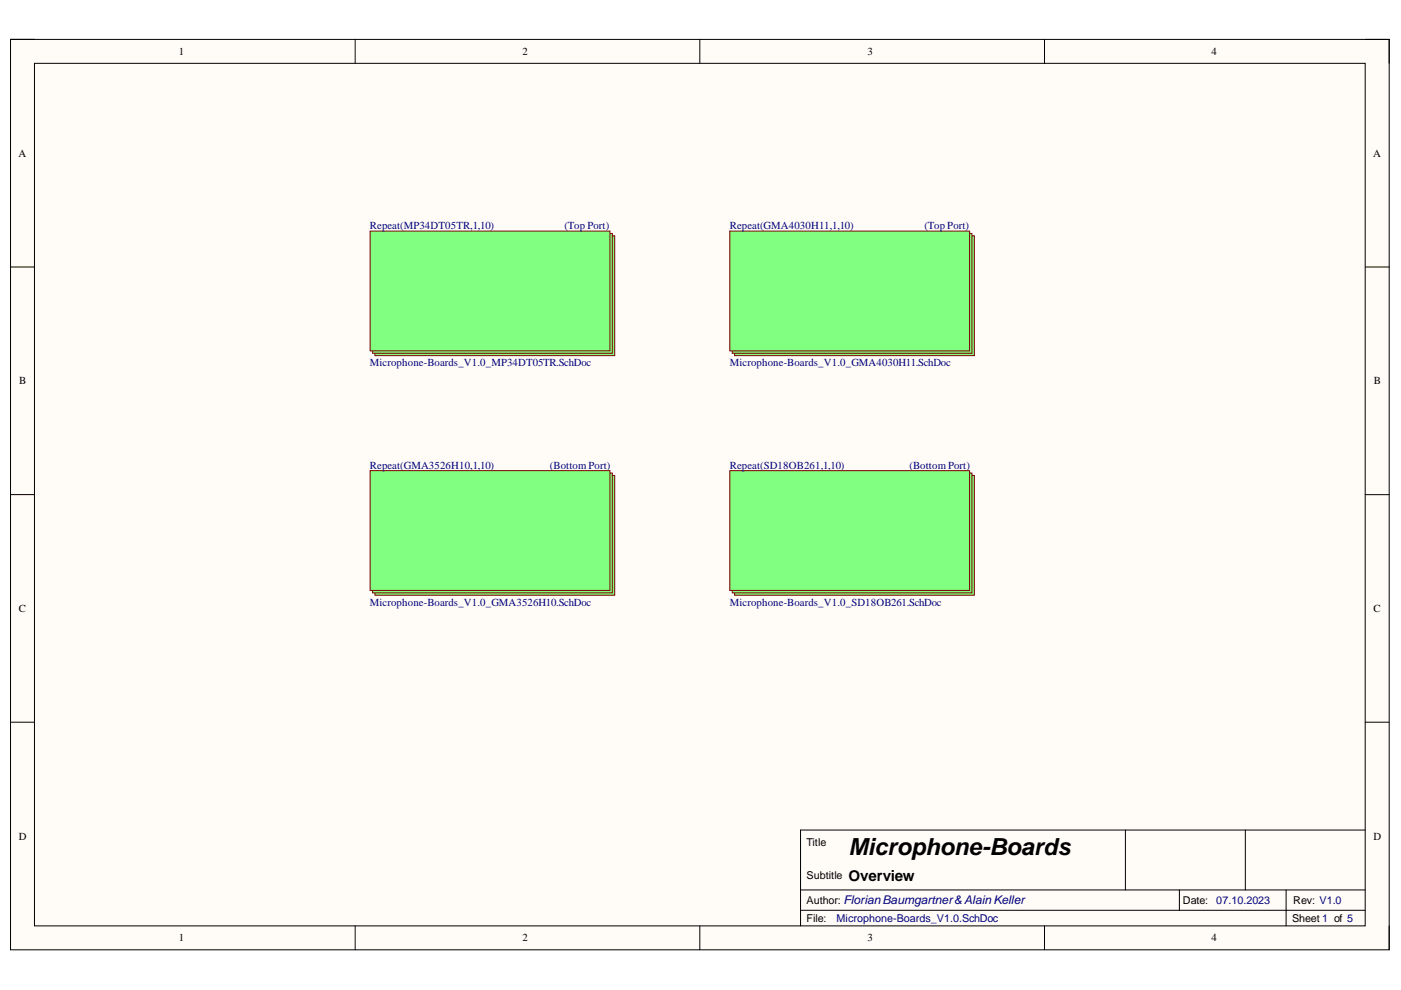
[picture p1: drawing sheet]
<svg xmlns="http://www.w3.org/2000/svg" width="297mm" height="210mm" viewBox="0 0 297 210" stroke-linecap="round" stroke-linejoin="round" font-family="sans-serif">
<defs><g id="words">
<text font-size="5" x="179.9" y="181.3">Microphone-Boards</text>
<text font-size="3.2" x="179.9" y="186.8">Overview</text>
<g font-size="2.3">
<text x="37.9" y="11.7">1</text>
<text x="110.7" y="11.7">2</text>
<text x="183.9" y="11.7">3</text>
<text x="256.9" y="11.7">4</text>
<text x="3.9" y="33.3">A</text>
<text x="291.1" y="33.3">A</text>
<text x="4.1" y="81.5">B</text>
<text x="291.3" y="81.5">B</text>
<text x="4" y="129.8">C</text>
<text x="291.2" y="129.8">C</text>
<text x="4" y="178">D</text>
<text x="171" y="179.3">Title</text>
<text x="291.2" y="178">D</text>
<text x="171" y="191.7">Author: FlorianBaumgartner&amp;AlainKeller</text>
<text x="171" y="186.4">Subtitle</text>
<text x="250.8" y="191.7">Date:</text>
<text x="274.2" y="191.7">Rev: V1.0</text>
<text x="171" y="195.5">File:</text>
<text x="274" y="195.5">Sheet 1 of 5</text>
<text x="37.9" y="199.6">1</text>
<text x="110.7" y="199.6">2</text>
<text x="183.9" y="199.6">3</text>
<text x="256.9" y="199.6">4</text>
</g>
<g font-size="2.3" fill="#000080">
<text x="78.4" y="48.5">Repeat(MP34DT05TR,1,10)</text>
<text x="119.7" y="48.5">(Top Port)</text>
<text x="154.7" y="48.5">Repeat(GMA4030H11,1,10)</text>
<text x="196" y="48.5">(Top Port)</text>
<text x="78.4" y="77.7">Microphone-Boards_V1.0_MP34DT05TR.SchDoc</text>
<text x="154.7" y="77.7">Microphone-Boards_V1.0_GMA4030H11.SchDoc</text>
<text x="78.4" y="99.3">Repeat(GMA3526H10,1,10)</text>
<text x="116.6" y="99.3">(Bottom Port)</text>
<text x="154.7" y="99.3">Repeat(SD18OB261,1,10)</text>
<text x="192.8" y="99.3">(Bottom Port)</text>
<text x="78.4" y="128.5">Microphone-Boards_V1.0_GMA3526H10.SchDoc</text>
<text x="154.7" y="128.5">Microphone-Boards_V1.0_SD18OB261.SchDoc</text>
<text x="257.9" y="191.7">07.10.2023</text>
<text x="177.3" y="195.5">Microphone-Boards_V1.0.SchDoc</text>
</g>
</g></defs>
<path d="M2.2 8.4h292.3v193h-292.3z" fill-rule="evenodd" fill="#fffcf8"/>
<path d="M2.2 8.4h292.3v193h-292.3z" fill="none" stroke="#000" stroke-width=".21"/>
<path d="M7.3 13.4h282.1v182.9h-282.1z" fill-rule="evenodd" fill="#fffcf8"/>
<g fill="none" stroke="#000" stroke-width=".21">
<path d="M2.2 8.3h5.1M7.3 13.4h282.1v182.9h-282.1zM75.3 8.3v5.1M148.4 8.3v5.1M221.5 8.4v5M289.4 8.4h5.1v5M2.2 56.6h5.1M289.4 56.6h5.1M2.2 104.9h5.1M289.4 104.9h5.1M2.2 153.1h5.1M289.4 153.1h5.1"/>
<path d="M238.6 176v12.7M264 176v12.7M289.4 176h-119.7v20.3M75.3 196.3v5.1M148.4 196.3v5.1M169.7 188.7h119.7M169.7 193h119.7M221.5 196.3v5.1M250.1 188.7v4.3M272.7 188.7v7.6M294.5 196.3v5.1"/>
</g>
<path d="M79.5 50h50.8v25.4h-50.8z" fill-rule="evenodd" fill="#80ff80"/>
<path d="M79.5 50h50.8v25.4h-50.8z" fill="none" stroke="#800000" stroke-width=".21"/>
<path d="M79 49.5h50.8v25.4h-50.8z" fill-rule="evenodd" fill="#80ff80"/>
<path d="M79 49.5h50.8v25.4h-50.8z" fill="none" stroke="#800000" stroke-width=".21"/>
<path d="M78.5 49h50.8v25.4h-50.8z" fill-rule="evenodd" fill="#80ff80"/>
<path d="M78.5 49h50.8v25.4h-50.8z" fill="none" stroke="#800000" stroke-width=".21"/>
<path d="M79.5 100.8h50.8v25.4h-50.8z" fill-rule="evenodd" fill="#80ff80"/>
<path d="M79.5 100.8h50.8v25.4h-50.8z" fill="none" stroke="#800000" stroke-width=".21"/>
<path d="M79 100.3h50.8v25.4h-50.8z" fill-rule="evenodd" fill="#80ff80"/>
<path d="M79 100.3h50.8v25.4h-50.8z" fill="none" stroke="#800000" stroke-width=".21"/>
<path d="M78.5 99.8h50.8v25.4h-50.8z" fill-rule="evenodd" fill="#80ff80"/>
<path d="M78.5 99.8h50.8v25.4h-50.8z" fill="none" stroke="#800000" stroke-width=".21"/>
<path d="M155.7 50h50.9v25.4h-50.9z" fill-rule="evenodd" fill="#80ff80"/>
<path d="M155.7 50h50.9v25.4h-50.9z" fill="none" stroke="#800000" stroke-width=".21"/>
<path d="M155.2 49.5h50.9v25.4h-50.9z" fill-rule="evenodd" fill="#80ff80"/>
<path d="M155.2 49.5h50.9v25.4h-50.9z" fill="none" stroke="#800000" stroke-width=".21"/>
<path d="M154.7 49h50.9v25.4h-50.9z" fill-rule="evenodd" fill="#80ff80"/>
<path d="M154.7 49h50.9v25.4h-50.9z" fill="none" stroke="#800000" stroke-width=".21"/>
<path d="M155.7 100.8h50.9v25.4h-50.9z" fill-rule="evenodd" fill="#80ff80"/>
<path d="M155.7 100.8h50.9v25.4h-50.9z" fill="none" stroke="#800000" stroke-width=".21"/>
<path d="M155.2 100.3h50.9v25.4h-50.9z" fill-rule="evenodd" fill="#80ff80"/>
<path d="M155.2 100.3h50.9v25.4h-50.9z" fill="none" stroke="#800000" stroke-width=".21"/>
<path d="M154.7 99.8h50.9v25.4h-50.9z" fill-rule="evenodd" fill="#80ff80"/>
<path d="M154.7 99.8h50.9v25.4h-50.9z" fill="none" stroke="#800000" stroke-width=".21"/>
<use href="#words"/>
</svg>
